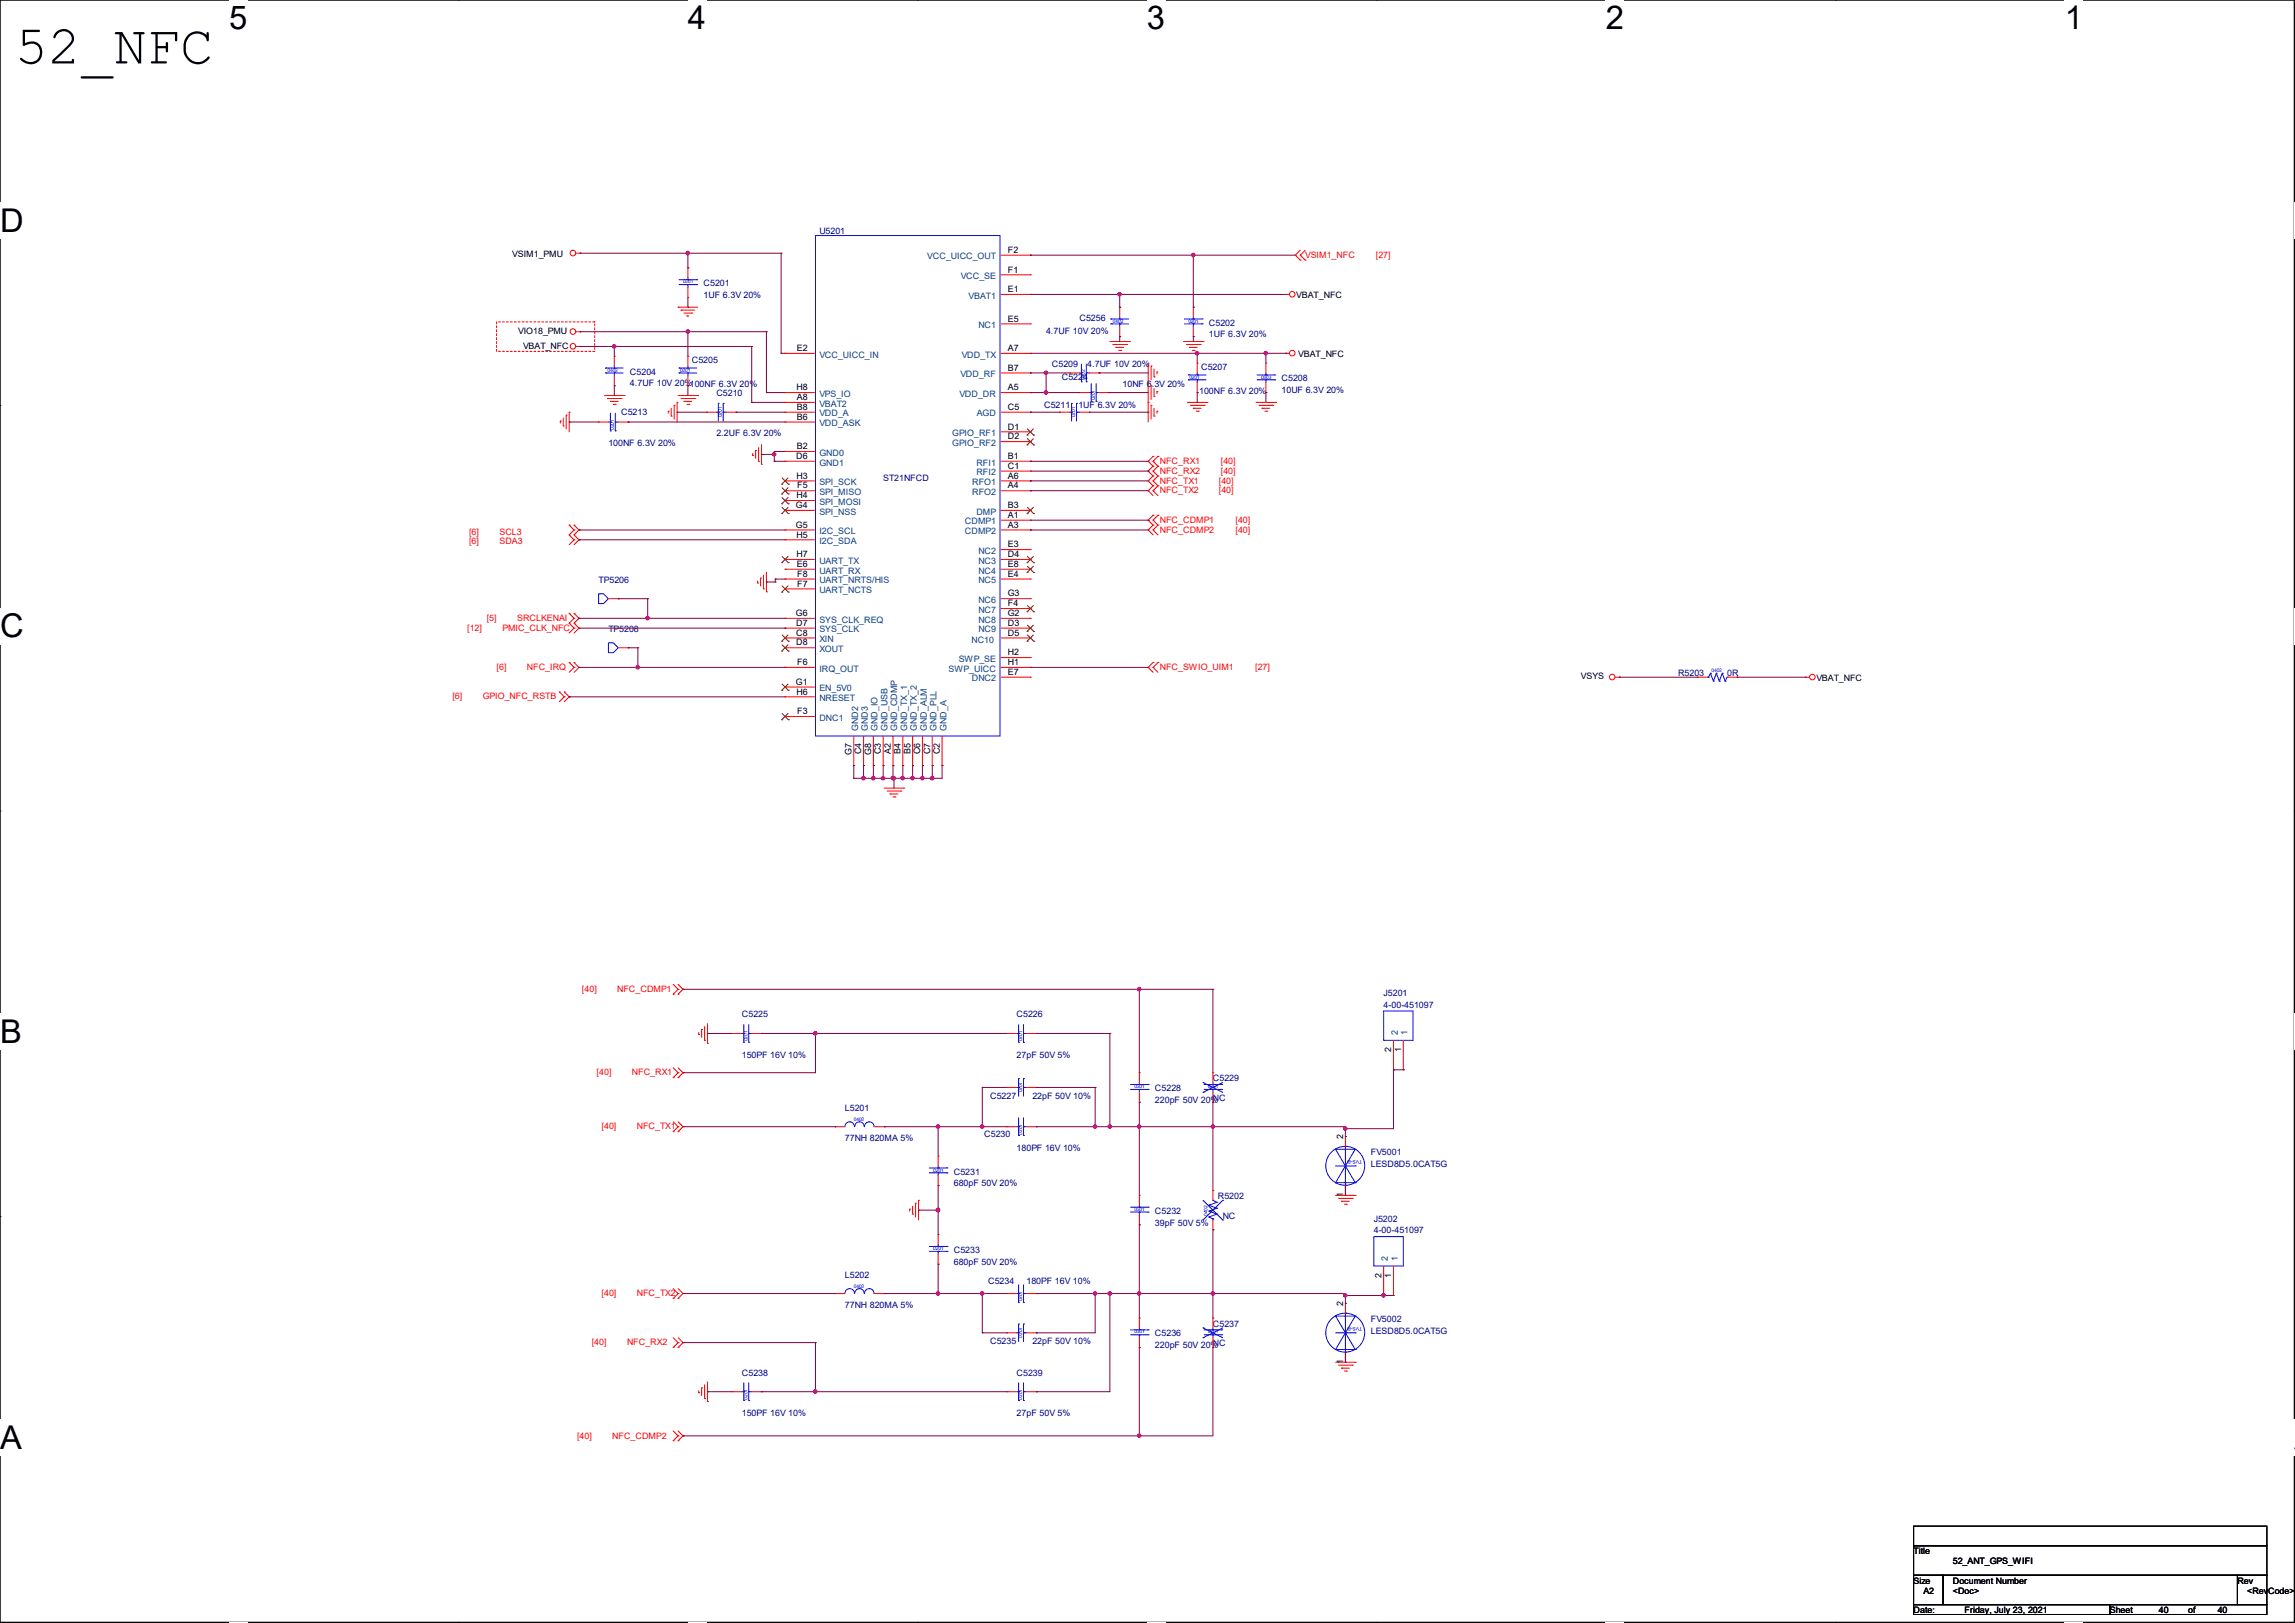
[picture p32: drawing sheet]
<svg xmlns="http://www.w3.org/2000/svg" width="297mm" height="210mm" viewBox="0 0 297 210" stroke-linecap="round" stroke-linejoin="round" font-family="sans-serif">
<defs><g id="words">
<text font-size="7.1" x="1.9" y="8.2">52_NFC</text>
<g font-size="4.2">
<text x="29.7" y="3.8">5</text>
<text x="89" y="3.8">4</text>
<text x="148.4" y="3.8">3</text>
<text x="207.8" y="3.8">2</text>
<text x="267.2" y="3.8">1</text>
<text x="0" y="30">D</text>
<text x="0" y="82.5">C</text>
<text x="0" y="135">B</text>
<text x="0" y="187.5">A</text>
<text x="296.9" y="187.5">A</text>
</g>
<g font-size="1.1">
<text x="66.3" y="33.2">VSIM1_PMU</text>
<text x="130.4" y="32.7">F2</text>
<text x="130.4" y="35.3">F1</text>
<text x="130.4" y="37.8">E1</text>
<text x="130.4" y="41.6">E5</text>
<text x="167.8" y="38.6">VBAT_NFC</text>
<text x="67.1" y="43.3">VIO18_PMU</text>
<text x="67.7" y="45.2">VBAT_NFC</text>
<text x="103.1" y="45.4">E2</text>
<text x="130.4" y="45.4">A7</text>
<text x="130.4" y="48">B7</text>
<text x="168" y="46.2">VBAT_NFC</text>
<text x="103.1" y="50.5">H8</text>
<text x="103.1" y="51.8">A8</text>
<text x="103.1" y="53">B8</text>
<text x="130.4" y="50.5">A5</text>
<text x="130.4" y="53">C5</text>
<text x="103" y="59.4">D6</text>
<text x="103.1" y="54.3">B6</text>
<text x="103.1" y="58.1">B2</text>
<text x="130.4" y="55.6">D1</text>
<text x="130.4" y="56.9">D2</text>
<text x="130.4" y="59.4">B1</text>
<text x="103" y="65.7">G4</text>
<text x="103.1" y="61.9">H3</text>
<text x="103.1" y="64.5">H4</text>
<text x="103.2" y="63.2">F5</text>
<text x="130.4" y="60.7">C1</text>
<text x="130.4" y="61.9">A6</text>
<text x="130.4" y="63.2">A4</text>
<text x="130.4" y="65.7">B3</text>
<text x="103" y="68.3">G5</text>
<text x="103.1" y="69.6">H5</text>
<text x="130.4" y="67">A1</text>
<text x="130.4" y="68.3">A3</text>
<text x="130.4" y="70.8">E3</text>
<text x="103.1" y="72.1">H7</text>
<text x="103.1" y="73.4">E6</text>
<text x="103.2" y="74.6">F8</text>
<text x="103.2" y="75.9">F7</text>
<text x="130.4" y="72.1">D4</text>
<text x="130.4" y="73.4">E8</text>
<text x="130.4" y="74.6">E4</text>
<text x="130.4" y="77.2">G3</text>
<text x="103" y="79.7">G6</text>
<text x="103" y="81">D7</text>
<text x="103" y="82.3">C8</text>
<text x="103" y="83.5">D8</text>
<text x="130.4" y="78.4">F4</text>
<text x="130.4" y="79.7">G2</text>
<text x="130.4" y="81">D3</text>
<text x="130.4" y="82.3">D5</text>
<text x="103" y="88.6">G1</text>
<text x="103.1" y="89.9">H6</text>
<text x="103.2" y="86.1">F6</text>
<text x="130.4" y="84.8">H2</text>
<text x="130.4" y="86.1">H1</text>
<text x="130.4" y="87.3">E7</text>
<text x="204.6" y="87.8">VSYS</text>
<text x="235.1" y="88.1">VBAT_NFC</text>
<text x="103.2" y="92.4">F3</text>
<text x="110.2" y="97.7" transform="rotate(-90 110.2 97.7)">G7</text>
<text x="111.5" y="97.6" transform="rotate(-90 111.5 97.6)">C4</text>
<text x="112.7" y="97.7" transform="rotate(-90 112.7 97.7)">G8</text>
<text x="114" y="97.6" transform="rotate(-90 114 97.6)">C3</text>
<text x="115.3" y="97.5" transform="rotate(-90 115.3 97.5)">A2</text>
<text x="116.5" y="97.5" transform="rotate(-90 116.5 97.5)">B4</text>
<text x="117.8" y="97.5" transform="rotate(-90 117.8 97.5)">B5</text>
<text x="119.1" y="97.6" transform="rotate(-90 119.1 97.6)">C6</text>
<text x="120.4" y="97.6" transform="rotate(-90 120.4 97.6)">C7</text>
<text x="121.6" y="97.6" transform="rotate(-90 121.6 97.6)">C2</text>
<text x="180" y="136.1" transform="rotate(-90 180 136.1)">2</text>
<text x="181.3" y="136.1" transform="rotate(-90 181.3 136.1)">1</text>
<text x="173.8" y="147.4" transform="rotate(-90 173.8 147.4)">2</text>
<text x="173.8" y="154.9" transform="rotate(-90 173.8 154.9)">1</text>
<text x="178.8" y="165.3" transform="rotate(-90 178.8 165.3)">2</text>
<text x="180" y="165.3" transform="rotate(-90 180 165.3)">1</text>
<text x="173.8" y="169" transform="rotate(-90 173.8 169)">2</text>
<text x="173.8" y="176.5" transform="rotate(-90 173.8 176.5)">1</text>
<text x="247.6" y="201.1">Title</text>
<text x="252.7" y="202.4">52_ANT_GPS_WIFI</text>
<text x="247.6" y="204.9">Size</text>
<text x="247.6" y="208.8">Date:</text>
<text x="248.9" y="206.2">A2</text>
<text x="252.7" y="204.9">Document Number</text>
<text x="252.7" y="206.2">&lt;Doc&gt;</text>
<text x="254.2" y="208.8">Friday, July 23, 2021</text>
<text x="273" y="208.8">Sheet</text>
<text x="279.4" y="208.8">40</text>
<text x="283.2" y="208.8">of</text>
<text x="287" y="208.8">40</text>
<text x="289.6" y="204.9">Rev</text>
<text x="290.8" y="206.2">&lt;RevCode&gt;</text>
</g>
<g font-size="1.1" fill="#000080">
<text x="106" y="30.3">U5201</text>
<text x="91.1" y="37">C5201</text>
<text x="91.1" y="38.6">1UF 6.3V 20%</text>
<text x="139.7" y="41.5">C5256</text>
<text x="89.5" y="46.9">C5205</text>
<text x="135.4" y="43.3">4.7UF 10V 20%</text>
<text x="136.1" y="47.5">C5209</text>
<text x="140.7" y="47.5">4.7UF 10V 20%</text>
<text x="155.4" y="47.8">C5207</text>
<text x="156.5" y="42.1">C5202</text>
<text x="156.5" y="43.6">1UF 6.3V 20%</text>
<text x="80.4" y="53.7">C5213</text>
<text x="81.5" y="48.5">C5204</text>
<text x="81.5" y="50">4.7UF 10V 20%100NF 6.3V 20%</text>
<text x="92.7" y="51.3">C5210</text>
<text x="135.1" y="52.8">C5211</text>
<text x="137.4" y="49.2">C5224</text>
<text x="139.6" y="52.8">1UF 6.3V 20%</text>
<text x="145.3" y="50.1">10NF 6.3V 20%</text>
<text x="155.2" y="51">100NF 6.3V 20%</text>
<text x="165.9" y="49.4">C5208</text>
<text x="165.9" y="50.9">10UF 6.3V 20%</text>
<text x="78.7" y="57.7">100NF 6.3V 20%</text>
<text x="92.7" y="56.5">2.2UF 6.3V 20%</text>
<text x="114.3" y="62.2">ST21NFCD</text>
<text x="77.5" y="75.4">TP5206</text>
<text x="78.7" y="81.7">TP5208</text>
<text x="217.2" y="87.5">R5203</text>
<text x="223.5" y="87.5">0R</text>
<text x="96" y="131.7">C5225</text>
<text x="131.6" y="131.7">C5226</text>
<text x="179.1" y="128.9">J5201</text>
<text x="179.1" y="130.4">4-00-451097</text>
<text x="96" y="136.9">150PF 16V 10%</text>
<text x="131.6" y="136.9">27pF 50V 5%</text>
<text x="109.3" y="143.7">L5201</text>
<text x="128.1" y="142.2">C5227</text>
<text x="133.6" y="142.2">22pF 50V 10%</text>
<text x="149.5" y="141.2">C5228</text>
<text x="149.5" y="142.7">220pF 50V 20%</text>
<text x="157" y="139.9">C5229</text>
<text x="157" y="142.5">NC</text>
<text x="109.3" y="147.7">77NH 820MA 5%</text>
<text x="127.4" y="147.2">C5230</text>
<text x="131.6" y="148.9">180PF 16V 10%</text>
<text x="177.4" y="149.4">FV5001</text>
<text x="123.4" y="152">C5231</text>
<text x="123.4" y="153.5">680pF 50V 20%</text>
<text x="157.6" y="155.2">R5202</text>
<text x="177.4" y="151">LESD8D5.0CAT5G</text>
<text x="149.5" y="157.1">C5232</text>
<text x="149.5" y="158.6">39pF 50V 5%</text>
<text x="158.2" y="157.7">NC</text>
<text x="177.8" y="158.1">J5202</text>
<text x="177.8" y="159.6">4-00-451097</text>
<text x="109.3" y="165.3">L5202</text>
<text x="123.4" y="162.1">C5233</text>
<text x="123.4" y="163.7">680pF 50V 20%</text>
<text x="127.9" y="166.2">C5234</text>
<text x="132.8" y="166.2">180PF 16V 10%</text>
<text x="109.3" y="169.3">77NH 820MA 5%</text>
<text x="128.1" y="174">C5235</text>
<text x="133.6" y="174">22pF 50V 10%</text>
<text x="149.5" y="172.9">C5236</text>
<text x="157" y="171.7">C5237</text>
<text x="177.4" y="171">FV5002</text>
<text x="177.4" y="172.6">LESD8D5.0CAT5G</text>
<text x="96" y="178">C5238</text>
<text x="131.6" y="178">C5239</text>
<text x="149.5" y="174.5">220pF 50V 20%</text>
<text x="157" y="174.2">NC</text>
<text x="96" y="183.2">150PF 16V 10%</text>
<text x="131.6" y="183.2">27pF 50V 5%</text>
</g>
<g font-size="1.1" fill="#004080">
<text x="120" y="33.6">VCC_UICC_OUT</text>
<text x="124.3" y="36.1">VCC_SE</text>
<text x="125.3" y="38.7">VBAT1</text>
<text x="106" y="46.3">VCC_UICC_IN</text>
<text x="124.5" y="46.3">VDD_TX</text>
<text x="126.6" y="42.5">NC1</text>
<text x="106" y="51.4">VPS_IO</text>
<text x="106" y="52.6">VBAT2</text>
<text x="106" y="53.9">VDD_A</text>
<text x="124.2" y="51.4">VDD_DR</text>
<text x="124.3" y="48.8">VDD_RF</text>
<text x="126.4" y="53.9">AGD</text>
<text x="106" y="55.2">VDD_ASK</text>
<text x="106" y="59">GND0</text>
<text x="123.2" y="56.4">GPIO_RF1</text>
<text x="123.2" y="57.7">GPIO_RF2</text>
<text x="106" y="60.2">GND1</text>
<text x="106" y="62.8">SPI_SCK</text>
<text x="106" y="64.1">SPI_MISO</text>
<text x="106" y="65.3">SPI_MOSI</text>
<text x="125.8" y="62.8">RFO1</text>
<text x="125.8" y="64.1">RFO2</text>
<text x="126.4" y="60.2">RFI1</text>
<text x="126.4" y="61.5">RFI2</text>
<text x="106" y="66.6">SPI_NSS</text>
<text x="106" y="69.1">I2C_SCL</text>
<text x="106" y="70.4">I2C_SDA</text>
<text x="124.9" y="67.9">CDMP1</text>
<text x="124.9" y="69.1">CDMP2</text>
<text x="126.4" y="66.6">DMP</text>
<text x="126.6" y="71.7">NC2</text>
<text x="106" y="72.9">UART_TX</text>
<text x="106" y="74.2">UART_RX</text>
<text x="106" y="75.5">UART_NRTS/HIS</text>
<text x="106" y="76.8">UART_NCTS</text>
<text x="126.6" y="72.9">NC3</text>
<text x="126.6" y="74.2">NC4</text>
<text x="126.6" y="75.5">NC5</text>
<text x="106" y="80.6">SYS_CLK_REQ</text>
<text x="106" y="81.8">SYS_CLK</text>
<text x="106" y="83.1">XIN</text>
<text x="125.7" y="83.1">NC10</text>
<text x="126.6" y="78">NC6</text>
<text x="126.6" y="79.3">NC7</text>
<text x="126.6" y="80.6">NC8</text>
<text x="126.6" y="81.8">NC9</text>
<text x="106" y="84.4">XOUT</text>
<text x="106" y="86.9">IRQ_OUT</text>
<text x="106" y="89.5">EN_5V0</text>
<text x="122.8" y="86.9">SWP_UICC</text>
<text x="124.1" y="85.6">SWP_SE</text>
<text x="125.8" y="88.2">DNC2</text>
<text x="106" y="90.7">NRESET</text>
<text x="106" y="93.3">DNC1</text>
<text x="111" y="94.6" transform="rotate(-90 111 94.6)">GND2</text>
<text x="112.3" y="94.6" transform="rotate(-90 112.3 94.6)">GND3</text>
<text x="113.6" y="94.6" transform="rotate(-90 113.6 94.6)">GND_IO</text>
<text x="114.9" y="94.6" transform="rotate(-90 114.9 94.6)">GND_USB</text>
<text x="116.1" y="94.6" transform="rotate(-90 116.1 94.6)">GND_CDMP</text>
<text x="117.4" y="94.6" transform="rotate(-90 117.4 94.6)">GND_TX_1</text>
<text x="118.7" y="94.6" transform="rotate(-90 118.7 94.6)">GND_TX_2</text>
<text x="119.9" y="94.6" transform="rotate(-90 119.9 94.6)">GND_ALM</text>
<text x="121.2" y="94.6" transform="rotate(-90 121.2 94.6)">GND_PLL</text>
<text x="122.5" y="94.6" transform="rotate(-90 122.5 94.6)">GND_A</text>
<text x="180.9" y="134" transform="rotate(-90 180.9 134)">2</text>
<text x="182.2" y="134" transform="rotate(-90 182.2 134)">1</text>
<text x="179.6" y="163.2" transform="rotate(-90 179.6 163.2)">2</text>
<text x="180.9" y="163.2" transform="rotate(-90 180.9 163.2)">1</text>
</g>
<g font-size="1.1" fill="#f00">
<text x="168.9" y="33.4">VSIM1_NFC</text>
<text x="178.1" y="33.4">[27]</text>
<text x="150.1" y="60">NFC_RX1</text>
<text x="150.1" y="61.3">NFC_RX2</text>
<text x="150.1" y="62.6">NFC_TX1</text>
<text x="150.1" y="63.8">NFC_TX2</text>
<text x="157.7" y="62.6">[40]</text>
<text x="157.7" y="63.8">[40]</text>
<text x="158" y="60">[40]</text>
<text x="158" y="61.3">[40]</text>
<text x="60.7" y="69.2">[6]</text>
<text x="60.7" y="70.4">[6]</text>
<text x="64.6" y="69.2">SCL3</text>
<text x="64.6" y="70.4">SDA3</text>
<text x="150.1" y="67.7">NFC_CDMP1</text>
<text x="150.1" y="68.9">NFC_CDMP2</text>
<text x="159.9" y="67.7">[40]</text>
<text x="159.9" y="68.9">[40]</text>
<text x="60.5" y="81.6">[12]</text>
<text x="63" y="80.4">[5]</text>
<text x="65" y="81.6">PMIC_CLK_NFC</text>
<text x="66.9" y="80.4">SRCLKENAI</text>
<text x="64.3" y="86.7">[6]</text>
<text x="68.2" y="86.7">NFC_IRQ</text>
<text x="150.1" y="86.7">NFC_SWIO_UIM1</text>
<text x="162.4" y="86.7">[27]</text>
<text x="58.5" y="90.5">[6]</text>
<text x="62.5" y="90.5">GPIO_NFC_RSTB</text>
<text x="75.3" y="128.4">[40]</text>
<text x="79.9" y="128.4">NFC_CDMP1</text>
<text x="77.2" y="139.2">[40]</text>
<text x="81.8" y="139.2">NFC_RX1</text>
<text x="77.8" y="146.1">[40]</text>
<text x="82.4" y="146.1">NFC_TX1</text>
<text x="77.8" y="167.7">[40]</text>
<text x="82.4" y="167.7">NFC_TX2</text>
<text x="76.6" y="174.1">[40]</text>
<text x="81.2" y="174.1">NFC_RX2</text>
<text x="74.7" y="186.1">[40]</text>
<text x="79.2" y="186.1">NFC_CDMP2</text>
</g>
<g font-size=".6" fill="#00f">
<text x="88.4" y="36.7">0201</text>
<text x="144" y="41.7">0402</text>
<text x="153.8" y="41.7">0201</text>
<text x="78.6" y="48.1">0402</text>
<text x="88" y="48.1">0201</text>
<text x="93.4" y="54" transform="rotate(-90 93.4 54)">0201</text>
<text x="139.1" y="54" transform="rotate(-90 139.1 54)">0201</text>
<text x="140.4" y="49.1" transform="rotate(-90 140.4 49.1)">0402</text>
<text x="141.7" y="51.8" transform="rotate(-90 141.7 51.8)">0201</text>
<text x="153.9" y="49">0201</text>
<text x="163.2" y="49">0603</text>
<text x="79.5" y="55.6" transform="rotate(-90 79.5 55.6)">0201</text>
<text x="221.5" y="87">0402</text>
<text x="96.7" y="134.7" transform="rotate(-90 96.7 134.7)">0201</text>
<text x="132.3" y="134.7" transform="rotate(-90 132.3 134.7)">0201</text>
<text x="132.3" y="141.4" transform="rotate(-90 132.3 141.4)">0201</text>
<text x="146.8" y="140.8">0201</text>
<text x="156.3" y="140.8">0201</text>
<text x="110.5" y="145.1">0402</text>
<text x="132.3" y="146.8" transform="rotate(-90 132.3 146.8)">0201</text>
<text x="120.8" y="151.6">0201</text>
<text x="176.3" y="150.2" transform="rotate(-180 176.3 150.2)">TVS-B</text>
<text x="120.8" y="161.8">0201</text>
<text x="146.8" y="156.7">0201</text>
<text x="156.3" y="157.4" transform="rotate(-90 156.3 157.4)">0402</text>
<text x="110.5" y="166.7">0402</text>
<text x="132.3" y="173.1" transform="rotate(-90 132.3 173.1)">0201</text>
<text x="132.3" y="168.4" transform="rotate(-90 132.3 168.4)">0201</text>
<text x="146.8" y="172.6">0201</text>
<text x="156.3" y="172.6">0201</text>
<text x="176.3" y="171.7" transform="rotate(-180 176.3 171.7)">TVS-B</text>
<text x="96.7" y="181.1" transform="rotate(-90 96.7 181.1)">0201</text>
<text x="132.3" y="181.1" transform="rotate(-90 132.3 181.1)">0201</text>
</g>
</g></defs>
<path d="M0 0h296.9v209.9h-296.9z" fill="none" stroke="#000" stroke-width=".13"/>
<g fill="#fff">
<path d="M29.7 0h2.3v4.7h-2.3z"/>
<path d="M29.7 209.9h2.3v.1h-2.3z"/>
</g>
<path d="M59.4 0h.1M59.4 209.9h.1" fill="none" stroke="#000" stroke-width=".13"/>
<g fill="#fff">
<path d="M89 0h2.4v4.7h-2.4z"/>
<path d="M89 209.9h2.4v.1h-2.4z"/>
</g>
<path d="M118.7 0h.1M118.7 209.9h.1" fill="none" stroke="#000" stroke-width=".13"/>
<g fill="#fff">
<path d="M148.4 0h2.4v4.7h-2.4z"/>
<path d="M148.4 209.9h2.4v.1h-2.4z"/>
</g>
<path d="M178.1 0h.1M178.1 209.9h.1" fill="none" stroke="#000" stroke-width=".13"/>
<g fill="#fff">
<path d="M207.8 0h2.4v4.7h-2.4z"/>
<path d="M207.8 209.9h2.4v.1h-2.4z"/>
</g>
<path d="M237.5 0h.1M237.5 209.9h.1" fill="none" stroke="#000" stroke-width=".13"/>
<g fill="#fff">
<path d="M267.2 0h2.4v4.7h-2.4z"/>
<path d="M267.2 209.9h2.4v.1h-2.4z"/>
<path d="M0 26.2h3v4.7h-3z"/>
<path d="M296.9 26.2h.1v4.7h-.1z"/>
<path d="M0 78.7h3v4.7h-3z"/>
<path d="M296.9 78.7h.1v4.7h-.1z"/>
</g>
<path d="M0 52.5h.1M296.9 52.5h.1" fill="none" stroke="#000" stroke-width=".13"/>
<g fill="#fff">
<path d="M0 131.1h2.8v4.8h-2.8z"/>
<path d="M296.9 131.1h.1v4.8h-.1z"/>
</g>
<path d="M0 104.9h.1M296.9 104.9h.1" fill="none" stroke="#000" stroke-width=".13"/>
<g fill="#fff">
<path d="M0 183.6h2.8v4.8h-2.8z"/>
<path d="M296.8 183.6h.2v4.8h-.2z"/>
</g>
<path d="M0 157.4h.1M296.9 157.4h.1M247.6 197.5h45.8v2.5h-45.8zM247.6 200h45.8v3.8h-45.8zM247.6 203.8h3.9v3.8h-3.9zM247.6 207.6h25.4v1.3h-25.4zM251.5 203.8h38.1v3.8h-38.1zM273 207.6h20.4v1.3h-20.4zM289.6 203.8h3.8v3.8h-3.8z" fill="none" stroke="#000" stroke-width=".13"/>
<path d="M64.3 41.7h12.7v3.8h-12.7z" fill="none" stroke="#f00" stroke-width=".13" stroke-dasharray=".3 .3"/>
<g fill="none" stroke="#f00" stroke-width=".13">
<path d="M74.5 32.8h.6M75.1 32.8h.1M87.8 39.8h.1M87.8 39.8h2.5M89 34.7h.1M89 38.5h.1M89 34.7v1.2M89 37.2v1.3M129.5 38.1h3.8M129.5 33h3.8M129.5 35.6h3.8M133.3 33h.1"/>
<path d="M133.3 35.6h.1M133.3 38.1h.1M144.9 39.8h.1M144.9 39.8v1.2M154.4 39.8h.1M154.4 39.8v1.2M166.4 38.1h.1M166.4 38.1h.5M167.6 33h.1M167.6 33l.7 .7M168.3 33h.1M168.3 33.7h.1"/>
<path d="M168.3 33l.6 .7M168.3 32.4l-.7 .6M168.9 33.7h.1M168.9 32.4l-.6 .6M72.5 54.5h.1M72.5 54.5v.2M72.9 55.1h.1M72.9 54.1v1M73.3 53.7h.1M73.3 53.7v1.8M73.7 53.3h.1M73.7 53.3v2.6"/>
<path d="M74.5 42.9h.6M74.5 44.8h.6M75.1 42.9h.1M75.1 44.8h.1M77.5 54.6h.1M77.5 54.6h1.2M78.2 51.2h2.6M78.6 51.6h1.8M79 51.9h.1M79 51.9h1M79.4 52.3h.2M79.5 46.1h.1"/>
<path d="M79.5 49.9h.1M79.5 46.1v1.3M79.5 48.6v1.3M79.6 52.3h.1M80 54.6h1.3M80.4 51.6h.1M80.8 51.2h.1M81.3 54.6h.1M86.5 53.2h.1M86.5 53.2v.3M86.9 53.8h.1M86.9 52.8v1"/>
<path d="M87.2 52.5h.1M87.2 52.5v1.7M87.6 52.1h.1M87.6 52.1v2.5M87.8 51.2h2.5M88.1 40.1h.1M88.1 40.1h1.8M88.1 51.6h1.8M88.5 51.9h.1M88.5 40.5h1M88.5 51.9h1M88.9 40.9h.1"/>
<path d="M88.9 40.9h.3M88.9 52.3h.3M89 46.1h.1M89 49.9h.1M89 46.1v1.3M89 48.6v1.3M89.2 52.3h.1M89.5 40.5h.1M89.9 51.6h.1M90.3 51.2h.1M91.4 53.3h.1M91.4 53.3h1.3"/>
<path d="M94 53.3h1.2M95.2 53.3h.1M97.4 58.9h.1M97.4 58.7v.2M97.8 58.3h.1M97.8 58.3v1M98.2 59.7h.1M98.2 57.9v1.8M98.6 57.5v2.6M101.6 45.7h.1M101.6 50.8h.1M101.6 52.1h.1"/>
<path d="M101.6 53.3h.1M101.6 54.6h.1M101.6 58.4h.1M101.6 59.7h.1M101.6 45.7h3.8M101.6 52.1h3.8M101.6 54.6h3.8M101.6 53.3h3.8M101.6 50.8h3.8M101.6 58.4h3.8M101.6 59.7h3.8M129.5 45.7h3.8"/>
<path d="M129.5 53.3h3.8M129.5 50.8h3.8M129.5 59.7h3.8M129.5 41.9h3.8M129.5 48.3h3.8M129.5 55.9h3.8M129.5 57.1h3.8M133.3 41.9h.1M133.3 45.7h.1M133.3 48.3h.1M133.3 50.8h.1M133.3 53.3h.1"/>
<path d="M133.3 55.9h.1M133.3 57.1h.1M133.3 59.7h.1M137.2 53.3h.1M137.2 53.3h1.2M138.4 48.3h.1M138.4 48.3h1.3M139.7 50.8h.1M139.7 53.3h1.3M139.7 50.8h1.3M141 53.3h.1M141 48.3h1.2"/>
<path d="M142.2 48.3h.1M142.2 50.8h1.3M143.5 50.8h.1M143.6 44.2h2.6M144 44.6h1.8M144.4 45h.1M144.4 45h1M144.8 45.3h.2M144.9 43.6h.1M144.9 42.3v1.3M145 45.3h.1M145.8 44.6h.1"/>
<path d="M146.2 44.2h.1M148.6 47h.1M148.6 52.1h.1M148.6 49.5h.1M148.6 59.7h.1M148.6 47v7.6M148.6 59.7l.6 .6M149 47.4h.1M149 52.5h.1M149 49.9h.1M149 47.4v1.7M149 49.9v1.8"/>
<path d="M149 52.5v1.7M149.2 59.7h.1M149.2 59.1h.1M149.2 59.7l.7 .6M149.2 59.1l-.6 .6M149.4 48.8h.1M149.4 53.8h.1M149.4 51.3h.1M149.4 47.8v1M149.4 50.3v1M149.4 52.8v1M149.7 48.1h.1"/>
<path d="M149.7 53.2h.1M149.7 50.7h.1M149.7 48.1v.3M149.7 50.7v.2M149.7 53.2v.3M149.9 59.1h.1M149.9 59.1l-.7 .6M153.2 44.2h2.5M153.5 44.6h1.8M153.7 52.1h2.5M153.9 45h.1M153.9 45h1"/>
<path d="M154.1 52.5h1.7M154.3 45.3h.3M154.4 52.8h.1M154.4 43.6h.1M154.4 52.8h1M154.4 42.3v1.3M154.6 45.3h.1M154.8 53.2h.3M154.9 47h.1M154.9 50.8h.1M154.9 47v1.3M154.9 49.5v1.3"/>
<path d="M155.1 53.2h.1M155.3 44.6h.1M155.7 44.2h.1M155.8 52.5h.1M156.2 52.1h.1M162.6 52.1h2.5M162.9 52.5h1.8M163.3 52.8h.1M163.3 52.8h1M163.7 53.2h.3M163.8 47h.1M163.8 50.8h.1"/>
<path d="M163.8 47v1.3M163.8 49.5v1.3M164 53.2h.1M164.7 52.5h.1M165.1 52.1h.1M166.4 45.7h.1M166.4 45.7h.5M73.7 67.9h.1M73.7 69.2h.1M73.7 79.4h.1M73.7 67.9l.6 .7M73.7 69.2l.6 .6"/>
<path d="M73.7 79.4l.6 .6M74.3 68.6h.1M74.3 67.9h.1M74.3 69.8h.1M74.3 69.2h.1M74.3 79.4h.1M74.3 68.6l-.6 .6M74.3 67.9l.6 .7M74.3 69.8l-.6 .7M74.3 69.2l.6 .6M74.3 79.4l.6 .6M74.9 68.6h.1"/>
<path d="M74.9 69.8h.1M74.9 68.6l-.6 .6M74.9 69.8l-.6 .7M78.7 77.5h1.3M80 77.5h.1M98 75.4h.1M98 75.2v.2M98.4 74.8h.1M98.4 74.8v1M98.6 60.1h.1M98.8 76.2h.1M98.8 74.4v1.8"/>
<path d="M99.2 76.6h.1M99.2 74v2.6M101.6 62.2h.1M101.6 63.5h.1M101.6 64.8h.1M101.6 66h.1M101.6 68.6h.1M101.6 69.8h.1M101.6 72.4h.1M101.6 73.7h.1M101.6 74.9h.1M101.6 76.2h.1"/>
<path d="M101.6 62.2h3.8M101.6 63.5h3.8M101.6 64.8h3.8M101.6 66h3.8M101.6 68.6h3.8M101.6 69.8h3.8M101.6 72.4h3.8M101.6 73.7h3.8M101.6 74.9h3.8M101.6 76.2h3.8M129.5 77.5h3.8M129.5 62.2h3.8"/>
<path d="M129.5 63.5h3.8M129.5 66h3.8M129.5 68.6h3.8M129.5 72.4h3.8M129.5 73.7h3.8M129.5 74.9h3.8M129.5 61h3.8M129.5 67.3h3.8M129.5 71.1h3.8M129.5 78.7h3.8M133.3 61h.1M133.3 62.2h.1"/>
<path d="M133.3 63.5h.1M133.3 66h.1M133.3 67.3h.1M133.3 68.6h.1M133.3 71.1h.1M133.3 72.4h.1M133.3 73.7h.1M133.3 74.9h.1M133.3 77.5h.1M133.3 78.7h.1M148.6 61h.1M148.6 62.2h.1"/>
<path d="M148.6 63.5h.1M148.6 67.3h.1M148.6 68.6h.1M148.6 61l.6 .6M148.6 62.2l.6 .7M148.6 63.5l.6 .6M148.6 67.3l.6 .6M148.6 68.6l.6 .6M149.2 61h.1M149.2 60.3h.1M149.2 62.2h.1M149.2 61.6h.1"/>
<path d="M149.2 63.5h.1M149.2 62.9h.1M149.2 67.3h.1M149.2 66.7h.1M149.2 68.6h.1M149.2 67.9h.1M149.2 61l.7 .6M149.2 60.3l-.6 .7M149.2 62.2l.7 .7M149.2 61.6l-.6 .6M149.2 63.5l.7 .6M149.2 62.9l-.6 .6"/>
<path d="M149.2 67.3l.7 .6M149.2 66.7l-.6 .6M149.2 68.6l.7 .6M149.2 67.9l-.6 .7M149.9 60.3h.1M149.9 61.6h.1M149.9 62.9h.1M149.9 66.7h.1M149.9 67.9h.1M149.9 60.3l-.7 .7M149.9 61.6l-.7 .6M149.9 62.9l-.7 .6"/>
<path d="M149.9 66.7l-.7 .6M149.9 67.9l-.7 .7M72.4 89.5h.1M72.4 89.5l.6 .7M73 90.2h.1M73 89.5h.1M73 90.2l-.6 .6M73 89.5l.7 .7M73.7 80.6h.1M73.7 85.7h.1M73.7 90.2h.1M73.7 80.6l.6 .7"/>
<path d="M73.7 85.7l.6 .7M73.7 90.2l-.7 .6M74.3 80h.1M74.3 81.3h.1M74.3 80.6h.1M74.3 86.4h.1M74.3 85.7h.1M74.3 80l-.6 .6M74.3 81.3l-.6 .6M74.3 80.6l.6 .7M74.3 86.4l-.6 .6M74.3 85.7l.6 .7"/>
<path d="M74.9 80h.1M74.9 81.3h.1M74.9 86.4h.1M74.9 80l-.6 .6M74.9 81.3l-.6 .6M74.9 86.4l-.6 .6M80 83.8h1.3M81.3 83.8h.1M101.6 80h.1M101.6 81.3h.1M101.6 82.5h.1M101.6 83.8h.1"/>
<path d="M101.6 86.4h.1M101.6 88.9h.1M101.6 90.2h.1M101.6 92.7h.1M101.6 80h3.8M101.6 81.3h3.8M101.6 82.5h3.8M101.6 83.8h3.8M101.6 86.4h3.8M101.6 88.9h3.8M101.6 90.2h3.8M101.6 92.7h3.8"/>
<path d="M110.5 99.1h.1M110.5 95.2v3.9M111.8 99.1h.1M111.8 95.2v3.9M113 99.1h.1M113 95.2v3.9M114.3 99.1h.1M114.3 95.2v3.9M115.6 99.1h.1M115.6 95.2v3.9M116.8 99.1h.1M116.8 95.2v3.9"/>
<path d="M118.1 99.1h.1M118.1 95.2v3.9M119.4 99.1h.1M119.4 95.2v3.9M120.6 99.1h.1M120.6 95.2v3.9M121.9 99.1h.1M121.9 95.2v3.9M129.5 87.6h3.8M129.5 80h3.8M129.5 81.3h3.8M129.5 82.5h3.8"/>
<path d="M129.5 86.4h3.8M129.5 85.1h3.8M133.3 80h.1M133.3 81.3h.1M133.3 82.5h.1M133.3 85.1h.1M133.3 86.4h.1M133.3 87.6h.1M148.6 86.4h.1M148.6 86.4l.6 .6M149.2 86.4h.1M149.2 85.7h.1"/>
<path d="M149.2 86.4l.7 .6M149.2 85.7l-.6 .7M149.9 85.7h.1M149.9 85.7l-.7 .7M209 87.6h.5M209.5 87.6h.1M219.7 87.6h.1M219.7 87.6h1.3M223.5 87.6h1.3M224.8 87.6h.1M233.7 87.6h.1M233.7 87.6h.5"/>
<path d="M114.4 102h2.6M114.8 102.4h1.8M115.2 102.7h.1M115.2 102.7h1M115.6 103.1h.2M115.8 103.1h.1M116.6 102.4h.1M117 102h.1M87.1 128.7h.1M87.1 139.4h.1M87.1 127.4l.7 .6M87.1 138.2l.7 .6"/>
<path d="M87.8 128h.1M87.8 128.7h.1M87.8 138.8h.1M87.8 139.4h.1M87.8 128l-.7 .7M87.8 127.4l.6 .6M87.8 138.8l-.7 .6M87.8 138.2l.6 .6M88.4 128h.1M88.4 138.8h.1M88.4 128l-.6 .7M88.4 138.8l-.6 .6"/>
<path d="M90.4 133.9h.1M90.4 133.6v.3M90.8 133.2h.1M90.8 133.2v1M91.2 134.6h.1M91.2 132.8v1.8M91.6 135h.1M91.6 132.5v2.5M94.7 133.7h.1M94.7 133.7h1.3M97.3 133.7h1.3M98.6 133.7h.1"/>
<path d="M130.3 133.7h.1M130.3 133.7h1.3M132.8 133.7h1.3M134.1 133.7h.1M147.4 138.8h.1M147.4 138.8v1.3M157 138.8h.1M157 138.8v1.3M180.3 138.4h.1M180.3 134.6v3.8M181.6 138.4h.1M181.6 134.6v3.8"/>
<path d="M87.1 146.4h.1M87.1 145.2l.7 .6M87.8 145.8h.1M87.8 146.4h.1M87.8 145.8l-.7 .6M87.8 145.2l.6 .6M88.4 145.8h.1M88.4 145.8l-.6 .6M108.1 145.8h.1M108.1 145.8h1.2M113.2 145.8h1.2M114.4 145.8h.1"/>
<path d="M117.7 156.5h.1M117.7 156.5v.2M118.1 157.1h.1M118.1 156.1v1M118.5 155.7h.1M118.5 155.7v1.8M118.9 155.3h.1M118.9 155.3v2.6M121.4 149.6h.1M121.4 153.4h.1M121.4 159.8h.1M121.4 149.6v1.3"/>
<path d="M121.4 152.1v1.3M121.4 159.8v1.2M130.3 140.7h.1M130.3 145.8h.1M130.3 145.8h1.3M130.3 140.7h1.3M132.8 145.8h1.3M132.8 140.7h1.3M134.1 140.7h.1M134.1 145.8h.1M147.4 154.7h.1M147.4 158.5h.1"/>
<path d="M147.4 142.6h.1M147.4 141.4v1.2M147.4 154.7v1.3M147.4 157.2v1.3M157 154.1h.1M157 159.1h.1M157 142.6h.1M157 141.4v1.2M157 154.1v1.2M157 157.9v1.2M172.8 154.7h2.6M173.2 155.1h1.8"/>
<path d="M173.6 155.4h.1M173.6 155.4h1M174 155.8h.2M174.1 154.7h.1M174.1 147.1h.1M174.1 147.1v1.2M174.1 153.4v1.3M174.2 155.8h.1M175 155.1h.1M175.4 154.7h.1M87.1 168h.1M87.1 174.4h.1"/>
<path d="M87.1 166.8l.7 .6M87.1 173.1l.7 .6M87.8 167.4h.1M87.8 168h.1M87.8 173.7h.1M87.8 174.4h.1M87.8 167.4l-.7 .6M87.8 166.8l.6 .6M87.8 173.7l-.7 .7M87.8 173.1l.6 .6M88.4 167.4h.1M88.4 173.7h.1"/>
<path d="M88.4 167.4l-.6 .6M88.4 173.7l-.6 .7M90.4 180v.2M90.8 179.6h.1M90.8 179.6v1M91.2 179.2v1.8M91.6 178.8v2.6M108.1 167.4h.1M108.1 167.4h1.2M113.2 167.4h1.2M114.4 167.4h.1M121.4 163.6h.1"/>
<path d="M121.4 162.3v1.3M130.3 172.5h.1M130.3 167.4h.1M130.3 172.5h1.3M130.3 167.4h1.3M132.8 172.5h1.3M132.8 167.4h1.3M134.1 172.5h.1M134.1 167.4h.1M147.4 170.6h.1M147.4 174.4h.1M147.4 170.6v1.2"/>
<path d="M147.4 173.1v1.3M157 170.6h.1M157 174.4h.1M157 170.6v1.2M157 173.1v1.3M172.8 176.3h2.6M173.2 176.7h1.8M173.6 177h.1M173.6 177h1M174 177.4h.2M174.1 176.3h.1M174.1 168.7h.1"/>
<path d="M174.1 168.7v1.2M174.1 175v1.3M174.2 177.4h.1M175 176.7h.1M175.4 176.3h.1M179.1 167.6h.1M179.1 163.8v3.8M180.3 167.6h.1M180.3 163.8v3.8M87.1 186.4h.1M87.1 185.2l.7 .6M87.8 185.8h.1"/>
<path d="M87.8 186.4h.1M87.8 185.8l-.7 .6M87.8 185.2l.6 .6M88.4 185.8h.1M88.4 185.8l-.6 .6M90.4 180.2h.1M91.2 181h.1M91.6 181.4h.1M94.7 180.1h.1M94.7 180.1h1.3M97.3 180.1h1.3M98.6 180.1h.1"/>
<path d="M130.3 180.1h.1M130.3 180.1h1.3M132.8 180.1h1.3M134.1 180.1h.1"/>
<circle cx="74.1" cy="32.7" r=".36"/>
<circle cx="167.2" cy="38.1" r=".36"/>
<circle cx="74.1" cy="42.9" r=".36"/>
<circle cx="74.1" cy="44.8" r=".36"/>
<circle cx="167.2" cy="45.7" r=".36"/>
<circle cx="208.6" cy="87.6" r=".36"/>
<circle cx="234.5" cy="87.6" r=".36"/>
</g>
<g fill="none" stroke="#00f" stroke-width=".13">
<path d="M87.9 36.8h2.3M87.9 36.2h2.3M89 36.2h.1M89 36.8h.1M89 35.9v.3M89 36.8v.4M90.2 36.8h.1M90.2 36.2h.1M105.5 30.5h23.9v64.7h-23.9zM78.4 48.3h.1M78.4 47.6h.1M78.4 48.3h2.2"/>
<path d="M78.4 47.6h2.2M78.7 54.6h.3M79 54.6h.1M79 55.8h.1M79 53.5v2.3M79.5 47.6h.1M79.5 48.3h.1M79.5 47.4v.2M79.5 48.3v.3M79.6 55.8h.1M79.6 54.6h.1M79.6 54.6h.4"/>
<path d="M79.6 53.5v2.3M87.9 48.3h.1M87.9 47.6h.1M87.9 48.3h2.3M87.9 47.6h2.3M89 47.6h.1M89 48.3h.1M89 47.4v.2M89 48.3v.3M92.7 53.3h.3M93 53.3h.1M93 52.2h.1"/>
<path d="M93 52.2v2.3M93.6 52.2h.1M93.6 53.3h.1M93.6 53.3h.4M93.6 52.2v2.3M138.4 53.3h.3M138.7 53.3h.1M138.7 52.2h.1M138.7 52.2v2.3M139.3 52.2h.1M139.3 53.3h.1M139.3 53.3h.4"/>
<path d="M139.3 52.2v2.3M139.7 48.3h.3M140 48.3h.1M140 49.4h.1M140 47.1v2.3M140.6 49.4h.1M140.6 48.3h.1M140.6 48.3h.4M140.6 47.1v2.3M141 50.8h.2M141.2 50.8h.1M141.2 51.9h.1"/>
<path d="M141.2 49.7v2.2M141.9 51.9h.1M141.9 50.8h.1M141.9 50.8h.3M141.9 49.7v2.2M143.8 41.9h.1M143.8 41.3h.1M143.8 41.9h2.2M143.8 41.3h2.2M144.9 41.3h.1M144.9 41.9h.1M144.9 41v.3"/>
<path d="M144.9 41.9v.4M153.3 41.9h2.3M153.3 41.3h2.3M153.8 49.1h.1M153.8 48.5h.1M153.8 49.1h2.3M153.8 48.5h2.3M154.4 41.3h.1M154.4 41.9h.1M154.4 41v.3M154.4 41.9v.4M154.9 48.5h.1"/>
<path d="M154.9 49.1h.1M154.9 48.3v.2M154.9 49.1v.4M155.6 41.9h.1M155.6 41.3h.1M162.7 49.1h2.3M162.7 48.5h2.3M163.8 48.5h.1M163.8 49.1h.1M163.8 48.3v.2M163.8 49.1v.4M165 49.1h.1"/>
<path d="M165 48.5h.1M77.5 76.8h.6l.6 .7-.6 .6h-.6zM78.7 83.2h.7l.6 .6-.6 .7h-.7zM221 87.6h.1M221.1 87.6h.1M221.4 87.1h.1M221.4 87.1l-.3 .5M221.4 87.1l.3 1M221.7 88.1h.1M222.1 87.1h.1M222.1 87.1l-.4 1M222.1 87.1l.4 1"/>
<path d="M222.5 88.1h.1M222.9 87.1h.1M222.9 87.1l-.4 1M222.9 87.1l.4 1M223.3 88.1h.1M223.5 87.6h.1M223.5 87.6l-.2 .5M96 133.7h.3M96.3 133.7h.1M96.3 134.9h.1M96.3 132.6v2.3M96.9 134.9h.1"/>
<path d="M96.9 133.7h.1M96.9 133.7h.4M96.9 132.6v2.3M131.6 133.7h.2M131.8 133.7h.1M131.8 134.9h.1M131.8 139.6h.1M131.8 132.6v2.3M131.8 139.6v2.3M132.5 134.9h.1M132.5 133.7h.1M132.5 139.6h.1"/>
<path d="M132.5 132.6v2.3M132.5 139.6v2.3M132.5 133.7h.3M179.1 130.8h3.8v3.8h-3.8zM110.6 145.8a.61 .61 0 0 0-.6-.6 .61 .61 0 0 0-.7 .6M111.8 145.8a.61 .61 0 0 0-.6-.6 .61 .61 0 0 0-.6 .6M113.1 145.8a.61 .61 0 0 0-.6-.6 .61 .61 0 0 0-.6 .6M120.3 151.8h2.3M120.3 151.1h2.3M121.4 151.1h.1M121.4 151.8h.1M121.4 150.9v.2"/>
<path d="M121.4 151.8v.3M122.6 151.8h.1M122.6 151.1h.1M131.6 140.7h.2M131.6 145.8h.2M131.8 140.7h.1M131.8 145.8h.1M131.8 146.9h.1M131.8 144.7v2.2M132.5 140.7h.1M132.5 146.9h.1M132.5 145.8h.1"/>
<path d="M132.5 144.7v2.2M132.5 140.7h.3M132.5 145.8h.3M146.3 141h2.3M146.3 140.3h2.3M146.3 156.8h2.3M146.3 156.2h2.3M147.4 156.2h.1M147.4 156.8h.1M147.4 140.3h.1M147.4 141h.1M147.4 140.1v.2"/>
<path d="M147.4 141v.4M147.4 156v.2M147.4 156.8v.4M148.6 156.8h.1M148.6 156.2h.1M148.6 141h.1M148.6 140.3h.1M155.7 141.4h.1M155.7 140.1h.1M155.7 155.3l2.5 2.6M155.7 140.1l2.5 1.3M155.8 141h2.3"/>
<path d="M155.8 140.3h2.3M156.5 157.5h.1M156.5 156.7h.1M156.5 156h.1M156.5 157.5l.5 .2M156.5 156.7l1 .4M156.5 156l1 .3M157 155.3h.1M157 157.7h.1M157 140.3h.1M157 141h.1M157 155.3l.5 .3"/>
<path d="M157 140.1v.2M157 141v.4M157 157.7v.2M157.5 157.1h.1M157.5 156.3h.1M157.5 155.6h.1M157.5 157.1l-1 .4M157.5 156.3l-1 .4M157.5 155.6l-1 .4M158.1 141h.1M158.1 140.3h.1M158.2 155.3h.1"/>
<path d="M158.2 157.9h.1M158.2 155.3l-2.5 2.6M158.2 140.1l-2.5 1.3M172.8 153h.1M172.8 148.7h.1M172.8 150.9h2.6M172.8 148.7h2.6M172.8 153h2.6M172.8 148.7l1.3 2.2M174.1 148.3h.1M174.1 150.9h.1M174.1 148.3v5.1"/>
<path d="M174.1 150.9l1.3 2.1M175.4 150.9h.1M175.4 148.7h.1M175.4 153h.1M175.4 148.7l-2.6 4.3M96.3 178.9v2.3M96.9 178.9v2.3M110.6 167.4a.61 .61 0 0 0-.6-.6 .61 .61 0 0 0-.7 .6M111.8 167.4a.61 .61 0 0 0-.6-.6 .61 .61 0 0 0-.6 .6M113.1 167.4a.61 .61 0 0 0-.6-.6 .61 .61 0 0 0-.6 .6M120.3 161.9h2.3M120.3 161.3h2.3"/>
<path d="M121.4 161.3h.1M121.4 161.9h.1M121.4 161v.3M121.4 161.9v.4M122.6 161.9h.1M122.6 161.3h.1M131.6 172.5h.2M131.6 167.4h.2M131.8 172.5h.1M131.8 171.3h.1M131.8 167.4h.1M131.8 168.5h.1"/>
<path d="M131.8 166.2v2.3M131.8 171.3v2.3M131.8 178.9v2.3M132.5 171.3h.1M132.5 172.5h.1M132.5 168.5h.1M132.5 167.4h.1M132.5 166.2v2.3M132.5 171.3v2.3M132.5 178.9v2.3M132.5 172.5h.3M132.5 167.4h.3"/>
<path d="M146.3 172.7h2.3M146.3 172.1h2.3M147.4 172.1h.1M147.4 172.7h.1M147.4 171.8v.3M147.4 172.7v.4M148.6 172.7h.1M148.6 172.1h.1M155.7 173.1h.1M155.7 171.8h.1M155.7 171.8l2.5 1.3M155.8 172.7h2.3"/>
<path d="M155.8 172.1h2.3M157 172.1h.1M157 172.7h.1M157 171.8v.3M157 172.7v.4M158.1 172.7h.1M158.1 172.1h.1M158.2 171.8l-2.5 1.3M172.8 174.6h.1M172.8 170.3h.1M172.8 172.5h2.6M172.8 170.3h2.6"/>
<path d="M172.8 174.6h2.6M172.8 170.3l2.6 4.3M174.1 169.9h.1M174.1 172.5h.1M174.1 169.9v5.1M175.4 172.5h.1M175.4 170.3h.1M175.4 174.6h.1M175.4 170.3l-2.6 4.3M177.8 160h3.8v3.8h-3.8zM96 180.1h.3M96.3 180.1h.1"/>
<path d="M96.3 181.2h.1M96.9 181.2h.1M96.9 180.1h.1M96.9 180.1h.4M131.6 180.1h.2M131.8 180.1h.1M131.8 181.2h.1M132.5 181.2h.1M132.5 180.1h.1M132.5 180.1h.3"/>
<circle cx="174.1" cy="150.9" r="2.52"/>
<circle cx="174.1" cy="172.4" r="2.52"/>
</g>
<g fill="none" stroke="#804000" stroke-width=".13">
<path d="M132.9 56.3h.1M132.9 57.6h.1M133 55.5l.8 .8M133 56.8l.8 .8M133.7 55.5l-.8 .8M133.7 56.8l-.8 .8M133.8 56.3h.1M133.8 57.6h.1M101.2 62.7h.1M101.2 63.9h.1M101.2 65.2h.1M101.2 66.5h.1"/>
<path d="M101.2 72.8h.1M101.2 76.6h.1M101.2 61.8l.8 .9M101.2 63.1l.8 .8M101.2 64.4l.8 .8M101.2 65.7l.8 .8M101.2 72l.8 .8M101.2 75.8l.8 .8M102 61.8l-.8 .9M102 63.1l-.8 .8M102 64.4l-.8 .8M102 65.7l-.8 .8"/>
<path d="M102 72l-.8 .8M102 75.8l-.8 .8M102 62.7h.1M102 63.9h.1M102 65.2h.1M102 66.5h.1M102 72.8h.1M102 76.6h.1M132.9 66.5h.1M132.9 72.8h.1M132.9 74.1h.1M132.9 79.2h.1"/>
<path d="M133 65.7l.8 .8M133 72l.8 .8M133 73.3l.8 .8M133 78.4l.8 .8M133.7 65.7l-.8 .8M133.7 72l-.8 .8M133.7 73.3l-.8 .8M133.7 78.4l-.8 .8M133.8 66.5h.1M133.8 72.8h.1M133.8 74.1h.1M133.8 79.2h.1"/>
<path d="M101.2 83h.1M101.2 84.2h.1M101.2 89.3h.1M101.2 93.1h.1M101.2 82.2l.8 .8M101.2 83.4l.8 .8M101.2 88.5l.8 .8M101.2 92.3l.8 .8M102 82.2l-.8 .8M102 83.4l-.8 .8M102 88.5l-.8 .8M102 92.3l-.8 .8"/>
<path d="M102 83h.1M102 84.2h.1M102 89.3h.1M102 93.1h.1M132.9 81.7h.1M132.9 83h.1M133 80.9l.8 .8M133 82.2l.8 .8M133.7 80.9l-.8 .8M133.7 82.2l-.8 .8M133.8 81.7h.1M133.8 83h.1"/>
</g>
<g fill="none" stroke="#800040" stroke-width=".13">
<path d="M75.1 32.8h.1M75.1 32.8h26M89 34.7h.1M89 32.8h.1M89 39.8h.1M89 32.8v1.9M89 38.5v1.3M101.1 32.8h.1M101.1 32.8v12.9M133.3 38.1h.1M133.3 33h.1M133.3 38.1h33.1"/>
<path d="M133.3 33h34.3M144.9 38.1h.1M144.9 39.8h.1M144.9 38.1v1.7M154.4 33h.1M154.4 39.8h.1M154.4 33v6.8M73.7 54.6h.1M73.7 54.6h3.8M75.1 42.9h.1M75.1 44.8h.1M75.1 42.9h24.1"/>
<path d="M75.1 44.8h22.2M79.5 44.8h.1M79.5 49.9h.1M79.5 44.8v1.3M79.5 49.9v1.3M81.3 54.6h.1M81.3 54.6h20.3M87.6 53.3h.1M87.6 53.3h3.8M89 49.9h.1M89 42.9h.1M89 42.9v3.2"/>
<path d="M89 49.9v1.3M95.2 53.3h.1M95.2 53.3h6.4M97.3 44.8h.1M97.3 52.1h.1M97.3 44.8v7.3M97.3 52.1h4.3M98.6 58.8h.1M98.6 58.8h1.6M99.2 42.9h.1M99.2 50.8h.1M99.2 42.9v7.9"/>
<path d="M99.2 50.8h2.4M100.2 58.8h.1M100.2 59.7h.1M100.2 58.4h.1M100.2 58.4v1.3M100.2 59.7h1.4M100.2 58.4h1.4M101.1 45.7h.1M101.1 45.7h.5M133.3 59.7h.1M133.3 50.8h.1M133.3 48.3h.1"/>
<path d="M133.3 53.3h.1M133.3 45.7h33.1M133.3 53.3h3.9M133.3 59.7h15.3M133.3 50.8h6.4M133.3 48.3h5.1M135.4 48.3h.1M135.4 50.8h.1M135.4 48.3v2.5M141 53.3h7.6M142.2 48.3h.1M142.2 48.3h6.4"/>
<path d="M143.5 50.8h.1M143.5 50.8h5.1M144.9 43.6h.1M144.9 43.6v.6M148.6 53.3h.1M154.4 43.6h.1M154.4 43.6v.6M154.9 45.7h.1M154.9 50.8h.1M154.9 45.7v1.3M154.9 50.8v1.3M163.8 50.8h.1"/>
<path d="M163.8 45.7h.1M163.8 45.7v1.3M163.8 50.8v1.3M166.4 45.7h.1M74.9 68.6h.1M74.9 69.8h.1M74.9 68.6h26.7M74.9 69.8h26.7M80 77.5h.1M80 77.5h3.8M83.8 77.5h.1M83.8 77.5v2.5"/>
<path d="M99.2 75.3h.1M99.2 75.3h1.1M100.3 75.3h.1M100.3 74.9h.1M100.3 74.9v.4M100.3 74.9h1.3M133.3 62.2h.1M133.3 63.5h.1M133.3 68.6h.1M133.3 61h15.3M133.3 62.2h15.3M133.3 63.5h15.3"/>
<path d="M133.3 68.6h15.3M133.3 67.3h15.3M148.6 61h.1M148.6 67.3h.1M73.7 90.2h.1M73.7 90.2h27.9M74.9 80h.1M74.9 80h26.7M74.9 81.3h26.7M74.9 86.4h26.7M81.3 83.8h.1M81.3 83.8h1.2"/>
<path d="M82.5 86.4h.1M82.5 83.8h.1M82.5 83.8v2.6M83.8 80h.1M101.6 81.3h.1M101.6 86.4h.1M110.5 99.1h.1M110.5 99.1v1.6M111.8 99.1h.1M111.8 99.1v1.6M113 99.1h.1M113 99.1v1.6"/>
<path d="M114.3 99.1h.1M114.3 99.1v1.6M115.6 99.1h.1M115.6 99.1v1.6M116.8 99.1h.1M116.8 99.1v1.6M118.1 99.1h.1M118.1 99.1v1.6M119.4 99.1h.1M119.4 99.1v1.6M120.6 99.1h.1M120.6 99.1v1.6"/>
<path d="M121.9 99.1h.1M121.9 99.1v1.6h-11.4M133.3 86.4h.1M133.3 86.4h15.3M209.5 87.6h.1M209.5 87.6h10.2M224.8 87.6h.1M224.8 87.6h8.9M110.5 100.7h.1M111.8 100.7h.1M113 100.7h.1M114.3 100.7h.1"/>
<path d="M115.7 100.7h.1M115.7 100.7v1.3M116.8 100.7h.1M118.1 100.7h.1M119.4 100.7h.1M120.6 100.7h.1M88.4 128h.1M88.4 138.8h.1M88.4 128h68.6M91.6 133.7h.1M91.6 133.7h3.1M98.6 133.7h.1"/>
<path d="M98.6 133.7h31.7M105.5 133.7h.1M105.5 133.7v5.1h-17.1M134.1 133.7h.1M134.1 133.7h9.5M143.6 133.7h.1M143.6 133.7v12.1M147.4 128h.1M147.4 128v10.8M157 128h.1M157 128v10.8M180.3 138.4h.1"/>
<path d="M180.3 138.4v7.6h-6.2M180.3 138.4h1.3M181.6 138.4h.1M88.4 145.8h19.7M108.1 145.8h.1M114.4 145.8h.1M114.4 145.8h15.9M118.9 156.6h.1M118.9 156.6h2.5M121.4 145.8h.1M121.4 153.4h.1M121.4 156.6h.1"/>
<path d="M121.4 145.8v3.8M121.4 153.4v6.4M127.1 140.7h.1M127.1 145.8h.1M127.1 140.7v5.1M127.1 140.7h3.2M134.1 140.7h.1M134.1 145.8h.1M134.1 140.7h7.6M134.1 145.8h40v1.3M141.7 140.7h.1M141.7 145.8h.1"/>
<path d="M141.7 140.7v5.1M143.6 145.8h.1M147.4 142.6h.1M147.4 145.8h.1M147.4 158.5h.1M147.4 142.6v12.1M147.4 158.5v12.1M157 142.6h.1M157 145.8h.1M157 159.1h.1M157 142.6v11.5M157 159.1v11.5"/>
<path d="M174.1 146h.1M174.1 153.4h.1M174.1 147.1h.1M174.1 153.4v1.3M88.4 173.7h.1M88.4 167.4h19.7M88.4 173.7h17.1M105.5 173.7h.1M105.5 173.7v6.4M108.1 167.4h.1M114.4 167.4h.1M114.4 167.4h15.9"/>
<path d="M121.4 163.6h.1M121.4 167.4h.1M121.4 163.6v3.8M127.1 167.4h.1M127.1 172.5h.1M127.1 167.4v5.1M127.1 172.5h3.2M134.1 167.4h.1M134.1 172.5h.1M134.1 167.4h40v1.3M141.7 167.4h.1M141.7 167.4v5.1h-7.6"/>
<path d="M143.6 167.4h.1M143.6 167.4v12.7h-9.5M147.4 167.4h.1M147.4 174.4h.1M147.4 174.4v11.4M157 167.4h.1M157 174.4h.1M157 174.4v11.4h-68.6M174.1 167.6h.1M174.1 175h.1M174.1 168.7h.1M174.1 175v1.3"/>
<path d="M174.1 167.6h6.2M179.1 167.6h.1M88.4 185.8h.1M91.6 180.1h.1M91.6 180.1h3.1M98.6 180.1h.1M98.6 180.1h31.7M105.5 180.1h.1M134.1 180.1h.1M147.4 185.8h.1"/>
</g>
<g fill="#f0f" stroke="#f0f" stroke-width=".13">
<circle cx="144.9" cy="38.1" r=".23"/>
<circle cx="154.9" cy="45.7" r=".23"/>
<circle cx="79.5" cy="44.8" r=".23"/>
<circle cx="100.2" cy="58.8" r=".23"/>
<circle cx="111.7" cy="100.7" r=".23"/>
<circle cx="115.5" cy="100.7" r=".23"/>
<circle cx="114.3" cy="100.7" r=".23"/>
<circle cx="113" cy="100.7" r=".23"/>
<circle cx="119.4" cy="100.7" r=".23"/>
<circle cx="118.1" cy="100.7" r=".23"/>
<circle cx="120.6" cy="100.7" r=".23"/>
<circle cx="89" cy="42.9" r=".23"/>
<circle cx="89" cy="32.7" r=".23"/>
<circle cx="135.4" cy="48.2" r=".23"/>
<circle cx="154.4" cy="33" r=".23"/>
<circle cx="135.4" cy="50.8" r=".23"/>
<circle cx="147.4" cy="128" r=".23"/>
<circle cx="105.5" cy="133.7" r=".23"/>
<circle cx="143.6" cy="145.8" r=".23"/>
<circle cx="141.7" cy="145.8" r=".23"/>
<circle cx="121.4" cy="145.8" r=".23"/>
<circle cx="127.1" cy="145.8" r=".23"/>
<circle cx="157" cy="145.8" r=".23"/>
<circle cx="147.4" cy="145.8" r=".23"/>
<circle cx="174.1" cy="146" r=".23"/>
<circle cx="121.4" cy="156.6" r=".23"/>
<circle cx="121.4" cy="167.4" r=".23"/>
<circle cx="127.1" cy="167.4" r=".23"/>
<circle cx="141.7" cy="167.4" r=".23"/>
<circle cx="143.6" cy="167.4" r=".23"/>
<circle cx="157" cy="167.4" r=".23"/>
<circle cx="147.4" cy="167.4" r=".23"/>
<circle cx="179" cy="167.6" r=".23"/>
<circle cx="105.5" cy="180.1" r=".23"/>
<circle cx="147.4" cy="185.8" r=".23"/>
<circle cx="82.5" cy="86.3" r=".23"/>
<circle cx="83.8" cy="80" r=".23"/>
<circle cx="115.7" cy="100.7" r=".23"/>
<circle cx="116.8" cy="100.7" r=".23"/>
<circle cx="163.8" cy="45.7" r=".23"/>
<circle cx="174.1" cy="167.6" r=".23"/>
</g>
<use href="#words"/>
</svg>
